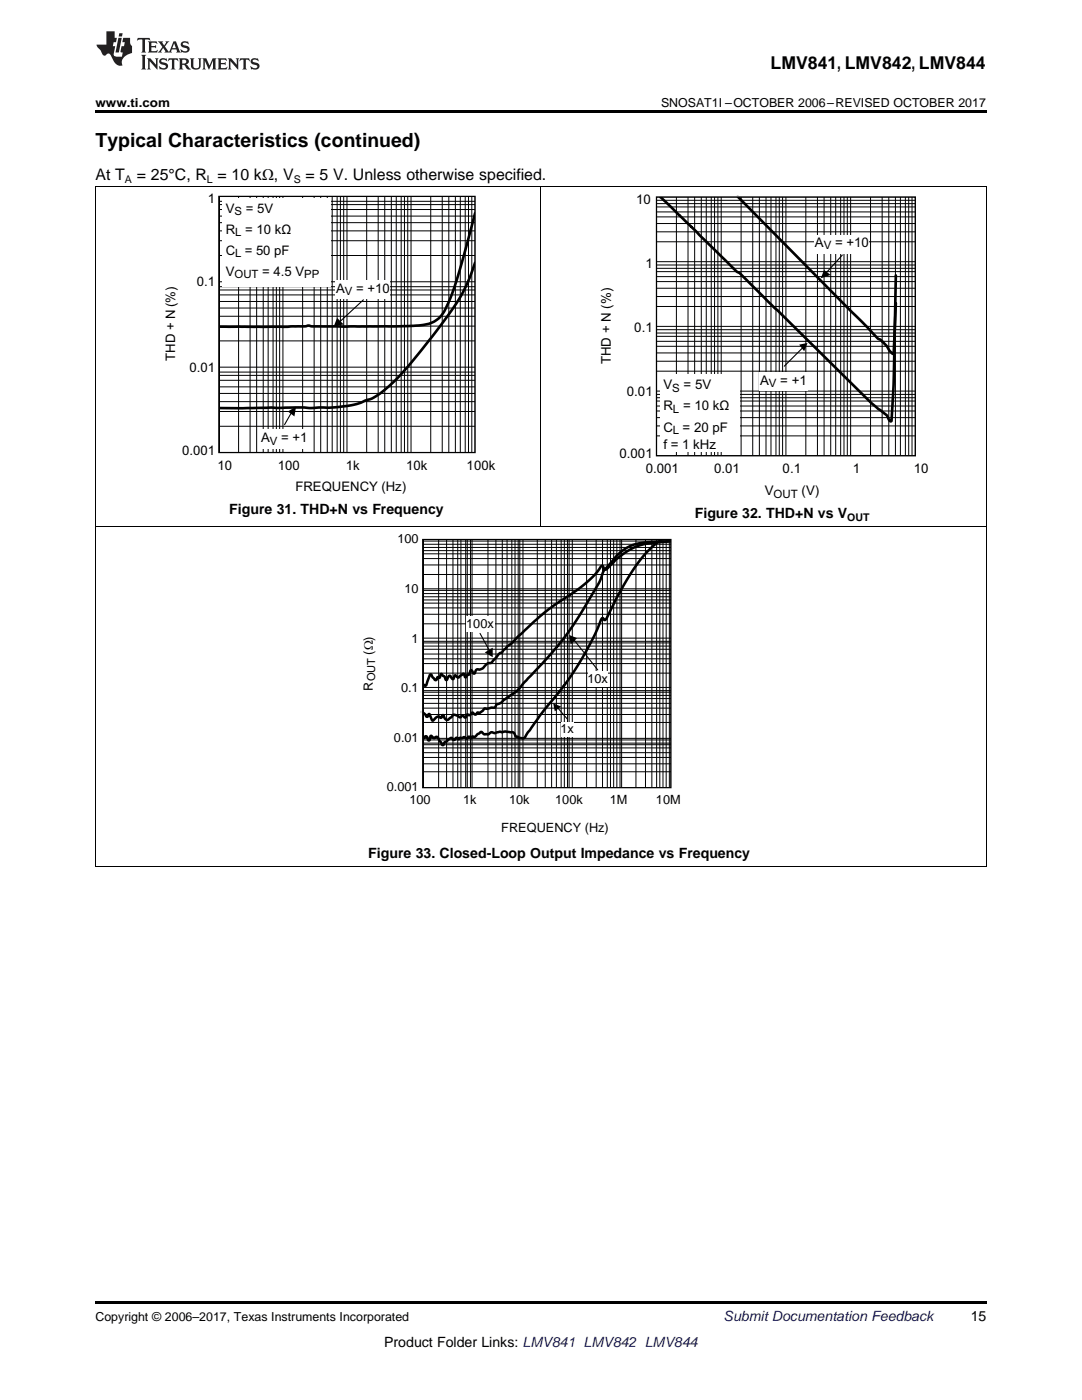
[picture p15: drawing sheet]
<svg xmlns="http://www.w3.org/2000/svg" width="216mm" height="279mm" viewBox="0 0 216 279" stroke-linecap="round" stroke-linejoin="round" font-family="sans-serif">
<defs><g id="words">
<text font-size="3.9" x="19" y="29.3">Typical Characteristics (continued)</text>
<text font-size="3.5" x="153.8" y="13.8">LMV841, LMV842, LMV844</text>
<g font-size="3.2">
<text x="19" y="36">At T</text>
<text x="27.3" y="36">= 25°C, R = 10 kΩ, V</text>
<text x="61" y="36">= 5 V. Unless otherwise specified.</text>
</g>
<g font-size="2.8">
<text x="45.8" y="102.6">Figure 31. THD+N vs Frequency</text>
<text x="138.6" y="103.4">Figure 32. THD+N vs V</text>
<text x="73.5" y="171.2">Figure 33. Closed-Loop Output Impedance vs Frequency</text>
<text x="193.7" y="263.6">15</text>
<text x="76.7" y="268.9">Product Folder Links: LMV841 LMV842 LMV844</text>
</g>
<text font-size="2.8" fill="#0000c8" x="144.4" y="263.6">Submit Documentation Feedback</text>
<g font-size="2.6">
<text x="41.4" y="40.5">1</text>
<text x="126.9" y="40.8">10</text>
<text x="45" y="42.4">V</text>
<text x="45" y="46.6">R</text>
<text x="48.9" y="46.6">= 10 kΩ</text>
<text x="49" y="42.4">= 5V</text>
<text x="45" y="50.8">C</text>
<text x="48.8" y="50.8">= 50 pF</text>
<text x="128.8" y="53.4">1</text>
<text x="162.6" y="49.3">A</text>
<text x="166.6" y="49.3">= +10</text>
<text x="39.3" y="57.2">0.1</text>
<text x="45" y="55">V</text>
<text x="52.3" y="55">= 4.5 V</text>
<text x="67.1" y="58.4">A</text>
<text x="71.1" y="58.4">= +10</text>
<text x="126.6" y="66.2">0.1</text>
<text x="35" y="72" transform="rotate(-90 35 72)">THD + N (%)</text>
<text x="37.8" y="74.1">0.01</text>
<text x="121.9" y="72.7" transform="rotate(-90 121.9 72.7)">THD + N (%)</text>
<text x="132.4" y="77.7">V</text>
<text x="136.4" y="77.7">= 5V</text>
<text x="151.7" y="76.7">A</text>
<text x="155.7" y="76.7">= +1</text>
<text x="125.1" y="79">0.01</text>
<text x="132.4" y="81.9">R</text>
<text x="136.3" y="81.9">= 10 kΩ</text>
<text x="52.1" y="88.3">A</text>
<text x="56.1" y="88.3">= +1</text>
<text x="132.4" y="86.1">C</text>
<text x="132.4" y="89.6">f = 1 kHz</text>
<text x="136.2" y="86.1">= 20 pF</text>
<text x="36.3" y="90.9">0.001</text>
<text x="43.4" y="93.7">10</text>
<text x="55.4" y="93.7">100</text>
<text x="69" y="93.7">1k</text>
<text x="81.1" y="93.7">10k</text>
<text x="93.1" y="93.7">100k</text>
<text x="123.6" y="91.4">0.001</text>
<text x="128.9" y="94.4">0.001</text>
<text x="142.5" y="94.4">0.01</text>
<text x="156.2" y="94.4">0.1</text>
<text x="170.2" y="94.4">1</text>
<text x="182.4" y="94.4">10</text>
<text x="59" y="98">FREQUENCY (Hz)</text>
<text x="152.6" y="98.9">V</text>
<text x="160" y="98.9">(V)</text>
</g>
<g font-size="2.5">
<text x="19" y="21.4">www.ti.com</text>
<text x="131.9" y="21.4">SNOSAT1I –OCTOBER 2006–REVISED OCTOBER 2017</text>
<text x="79.3" y="108.4">100</text>
<text x="80.7" y="118.3">10</text>
<text x="93" y="125.3">100x</text>
<text x="74.4" y="130.6" transform="rotate(-90 74.4 130.6)">(:)</text>
<text x="82.1" y="128.2">1</text>
<text x="74.4" y="137.8" transform="rotate(-90 74.4 137.8)">R</text>
<text x="117.2" y="136.3">10x</text>
<text x="80" y="138.1">0.1</text>
<text x="78.6" y="148.1">0.01</text>
<text x="111.8" y="146.4">1x</text>
<text x="77.2" y="158">0.001</text>
<text x="81.7" y="160.5">100</text>
<text x="92.4" y="160.5">1k</text>
<text x="101.6" y="160.5">10k</text>
<text x="110.8" y="160.5">100k</text>
<text x="121.7" y="160.5">1M</text>
<text x="130.9" y="160.5">10M</text>
<text x="100" y="166.1">FREQUENCY (Hz)</text>
<text x="19" y="263.6">Copyright © 2006–2017, Texas Instruments Incorporated</text>
</g>
<g font-size="2.3">
<text x="46.8" y="42.9">S</text>
<text x="46.9" y="47.1">L</text>
<text x="46.9" y="51.3">L</text>
<text x="164.4" y="49.8">V</text>
<text x="46.8" y="55.5">OUT</text>
<text x="60.7" y="55.5">PP</text>
<text x="68.8" y="58.9">V</text>
<text x="153.4" y="77.2">V</text>
<text x="134.1" y="78.2">S</text>
<text x="134.3" y="82.4">L</text>
<text x="53.8" y="88.8">V</text>
<text x="134.3" y="86.6">L</text>
<text x="154.4" y="99.3">OUT</text>
</g>
<text font-size="2.2" x="74.9" y="136" transform="rotate(-90 74.9 136)">OUT</text>
<g font-size="2.1">
<text x="24.9" y="36.6">A</text>
<text x="41.3" y="36.6">L</text>
<text x="58.6" y="36.6">S</text>
<text x="169.1" y="104">OUT</text>
</g>
</g></defs>
<path d="M19 172.9l.2 .1zM196.7 172.9l.1 .1zM19 259.7h177.8v.5h-177.8z" fill="#000"/>
<g fill="none" stroke="#000" stroke-width=".2">
<path d="M19.1 105.2v67.8M84.3 107.7h49.6v49.5h-49.6zM84.3 119.7h49.6M84.3 119.1h49.6M84.3 118.5h49.6M84.3 117.8h49.6M84.3 117.5h49.6M84.3 114.7h49.6M84.3 112.7h49.6M84.3 111.5h49.6M84.3 110.5h49.6M84.3 109.9h49.6"/>
<path d="M84.3 109.3h49.6M84.3 108.6h49.6M84.3 108h49.6M87.5 107.7v49.5M89.1 107.7v49.5M90.4 107.7v49.5M91.3 107.7v49.5M92 107.7v49.5M92.9 107.7v49.5M93.2 107.7v49.5M93.9 107.7v49.5M94.2 107.7v49.5"/>
<path d="M97.4 107.7v49.5M99 107.7v49.5M100.2 107.7v49.5M101.2 107.7v49.5M102.1 107.7v49.5M102.8 107.7v49.5M103.4 107.7v49.5M103.7 107.7v49.5M104.4 107.7v49.5M107.2 107.7v49.5M108.8 107.7v49.5M110.1 107.7v49.5"/>
<path d="M111 107.7v49.5M112 107.7v49.5M112.6 107.7v49.5M113.2 107.7v49.5M113.6 107.7v49.5M114.2 107.7v49.5M117.1 107.7v49.5M119 107.7v49.5M120.2 107.7v49.5M121.2 107.7v49.5M121.8 107.7v49.5M122.4 107.7v49.5"/>
<path d="M123.1 107.7v49.5M123.7 107.7v49.5M124 107.7v49.5M126.9 107.7v49.5M128.8 107.7v49.5M130.1 107.7v49.5M131 107.7v49.5M131.7 107.7v49.5M132.3 107.7v49.5M132.9 107.7v49.5M133.6 107.7v49.5M196.8 105.2v67.8"/>
<path d="M84.3 139.4h49.6M84.3 138.8h49.6M84.3 138.1h49.6M84.3 137.8h49.6M84.3 137.2h49.6M84.3 134.3h49.6M84.3 132.4h49.6M84.3 131.5h49.6M84.3 130.5h49.6M84.3 129.6h49.6M84.3 128.9h49.6M84.3 128.3h49.6"/>
<path d="M84.3 128h49.6M84.3 127.4h49.6M84.3 124.5h49.6M84.3 122.6h49.6M84.3 121.3h49.6M84.3 120.4h49.6M84.3 154h49.6M84.3 152.4h49.6M84.3 151.2h49.6M84.3 150.2h49.6M84.3 149.3h49.6M84.3 148.6h49.6"/>
<path d="M84.3 148.3h49.6M84.3 147.7h49.6M84.3 147.4h49.6M84.3 144.2h49.6M84.3 142.6h49.6M84.3 141.3h49.6M84.3 140.4h49.6M19 172.9h177.8"/>
</g>
<path d="M83.9 107h50.6v50.7h-50.6z" fill="none" stroke="#fff" stroke-width=".91"/>
<path d="M132.1 107.7l-1.4 .9-1.3 1.2-2.5 3.1-3 4.8-2.8 5.6a.4 .4 0 0 1-.2 .3 .4 .4 0 0 1-.4 0l-.1-.2a.86 .86 0 0 0-.7 1l-2 4.3-3.2 5.3-2.3 3.2-4.4 5.5-2.7 3.9a1.01 1.01 0 0 1-1.7 .5l-.5-.1-.3-.7-.4-.2-2.4-.1-1.2 .3a.93 .93 0 0 0-1.2 .3l-.4-.1a.7 .7 0 0 1-.8-.4h-.2l-.7 .4a.76 .76 0 0 1-.9 .5h-.2l-.2 .3-.5-.3a.41 .41 0 0 1-.4 .4 .41 .41 0 0 1-.4-.3l-.5 .2a.36 .36 0 0 0-.4-.1 .36 .36 0 0 0-.2 .3l-.5-.3-.2 .3a.3 .3 0 0 1-.6 .1l-.2-.3h-.2l-1.2 .8-.2 .6h-.2l-1-1.6h-.3a.47 .47 0 0 1-.5 .2 .47 .47 0 0 1-.4-.4l-.2 .1-.3 .8-.2-.2-.3-.6h-.3l-.3 .4M133.8 108l-5.4 .3-2.3 .5-1.2 .6-1.1 .9-2.1 2.2a4.8 4.8 0 0 0-1.8 3.1l-3.1 5.3-2.4 3.8-1.8 2.6-2.5 3-7.1 7.7-2.5 1.7-.5 .5-.9 .3-.3 .7-1.6 .2a.63 .63 0 0 0-.9 .4 .86 .86 0 0 1-1 .4l-.2 .3a.51 .51 0 0 1-.7-.3l-.3 .1a.54 .54 0 0 1-.9 .3l-.2 .5h-.4a.33 .33 0 0 0-.3-.3 .33 .33 0 0 0-.3 .2 .44 .44 0 0 1-.7-.1 .79 .79 0 0 0-1.2 .2l-.3 .2a.59 .59 0 0 1-.6 .4 .59 .59 0 0 1-.6-.5l-.2-.5-.4 .5-.2-.1a.9 .9 0 0 0-1.2 .6l-.2 .1a1.62 1.62 0 0 1-.7-1.3h-.2l-.1 .5h-.3l-.3-.4-.6-.5M133.8 108l-4.7 .5-2.2 .6-1.3 .6-1.5 1-1.1 .9-1.4 1.4a.98 .98 0 0 1-1 .6l-.3-.6h-.4l-1.2 1.7-2.2 2-8 5.7-5 4.5-1.3 1.4-1 .7-1.1 1.2-.5 .2-1 1.2a1.32 1.32 0 0 1-1.4 .8 2.67 2.67 0 0 1-1.7 1.2l-.5 .1-.3 .7h-.2l-.3-.5-.3-.1-.3 .7-.4 .2-.3 .5-.1-.1-.2-.6h-.2l-.9 .7-.7-.4-.3 .7a.67 .67 0 0 1-.6-.6h-.3l-.4 .8h-.2l-.3-.7-.7-.5-.2 .7-.5-.1-.2 .6h-.3l-.7-1.1h-.2l-.9 2.2-.2 .1-.3-.3" fill="none" stroke="#000" stroke-width=".51"/>
<path d="M84.3 107.7v49.5h49.6v-49.5zM84 107h50.5v50.5h-50.5z" fill-rule="evenodd" fill="#fff"/>
<path d="M84.3 107.7h49.6v49.5h-49.6z" fill="none" stroke="#000" stroke-width=".24"/>
<path d="M114.5 127.7l4.8 6" fill="none" stroke="#000" stroke-width=".21"/>
<path d="M113.6 126.7l1.5 .7-1.2 1.2z" fill="#000"/>
<path d="M117.4 134h3.8v3.2h-3.8z" fill-rule="evenodd" fill="#fff"/>
<path d="M95.8 126.4l1.9 3.5" fill="none" stroke="#000" stroke-width=".21"/>
<path d="M96.7 130.2l1.6-.9v1.9z" fill="#000"/>
<path d="M92.9 122.9h5.7v3.2h-5.7z" fill-rule="evenodd" fill="#fff"/>
<path d="M111.3 141.3l1.9 2.2" fill="none" stroke="#000" stroke-width=".21"/>
<path d="M110.4 140.4l1.6 .6-1.3 1z" fill="#000"/>
<path d="M112 144.2h2.5v2.8h-2.5z" fill-rule="evenodd" fill="#fff"/>
<g fill="none" stroke="#000" stroke-width=".2">
<path d="M19.1 37.2v68M107.9 37.2v68M131 39.3h51.6v51.7h-51.6zM131 40h51.6M135 39.3v51.7M137.3 39.3v51.7M138.6 39.3v51.7M139.9 39.3v51.7M140.9 39.3v51.7M141.9 39.3v51.7M142.6 39.3v51.7M143.2 39.3v51.7"/>
<path d="M143.9 39.3v51.7M147.9 39.3v51.7M150.2 39.3v51.7M151.5 39.3v51.7M152.8 39.3v51.7M153.8 39.3v51.7M154.8 39.3v51.7M155.5 39.3v51.7M156.2 39.3v51.7M156.8 39.3v51.7M160.8 39.3v51.7M163.1 39.3v51.7"/>
<path d="M164.4 39.3v51.7M165.8 39.3v51.7M166.8 39.3v51.7M167.7 39.3v51.7M168.4 39.3v51.7M169.1 39.3v51.7M169.7 39.3v51.7M173.7 39.3v51.7M176 39.3v51.7M177.3 39.3v51.7M178.7 39.3v51.7M179.7 39.3v51.7"/>
<path d="M180.7 39.3v51.7M181.3 39.3v51.7M182 39.3v51.7M196.8 37.2v68M131 59.2h51.6M131 57.5h51.6M131 56.2h51.6M131 55.2h51.6M131 54.2h51.6M131 53.5h51.6M131 52.9h51.6M131 52.2h51.6"/>
<path d="M131 48.3h51.6M131 46.3h51.6M131 44.6h51.6M131 43.3h51.6M131 42.3h51.6M131 41.3h51.6M131 40.6h51.6M131 79.4h51.6M131 78.7h51.6M131 78.1h51.6M131 74.1h51.6M131 72.1h51.6"/>
<path d="M131 70.4h51.6M131 69.1h51.6M131 68.1h51.6M131 67.1h51.6M131 66.5h51.6M131 65.8h51.6M131 65.1h51.6M131 61.2h51.6M131 87h51.6M131 85h51.6M131 83.3h51.6M131 82h51.6"/>
<path d="M131 81h51.6M131 80h51.6M19 105.1h177.8"/>
</g>
<path d="M130.5 38.6h52.8v52.8h-52.8z" fill="none" stroke="#fff" stroke-width=".95"/>
<path d="M131.8 39.4l15.1 14.7 .8 .5 26 25.7 3.2 2.6 .5 .9 .4 .3 .1-.1 .4-7.8 .5-21.2M147.2 39.2l27.9 28.3 .7 .4 1.1 1.1 .6 1 .7 .6 .1-.1 .5-10" fill="none" stroke="#000" stroke-width=".53"/>
<path d="M160.1 69.4l-3.6 3.7" fill="none" stroke="#000" stroke-width=".22"/>
<path d="M159.5 68.8l1.6-.4-.6 1.7z" fill="#000"/>
<path d="M151.5 74.4h9.6v3.7h-9.6z" fill-rule="evenodd" fill="#fff"/>
<path d="M168.1 50.9l-3.3 3.6" fill="none" stroke="#000" stroke-width=".22"/>
<path d="M164.4 53.9l1.4 1-2 .6z" fill="#000"/>
<g fill="#fff">
<path d="M162.4 46.9h11v3.7h-11z" fill-rule="evenodd"/>
<path d="M131 39.3v51.7h51.6v-51.7zM130.3 39h53v52.6h-53z" fill-rule="evenodd"/>
</g>
<path d="M131 39.3h51.6v51.7h-51.6z" fill="none" stroke="#000" stroke-width=".25"/>
<path d="M131.7 74.7h15.8v15.6h-15.8z" fill-rule="evenodd" fill="#fff"/>
<path d="M43.2 38.5h52.2v52.3h-52.2z" fill="none" stroke="#fff" stroke-width=".94"/>
<g fill="none" stroke="#000" stroke-width=".2">
<path d="M43.7 39.2h51.1v51.1h-51.1zM47.6 39.2v51.1M49.9 39.2v51.1M51.2 39.2v51.1M52.5 39.2v51.1M53.5 39.2v51.1M54.5 39.2v51.1M55.1 39.2v51.1M55.8 39.2v51.1M56.5 39.2v51.1M60.4 39.2v51.1M62.7 39.2v51.1"/>
<path d="M64 39.2v51.1M65.3 39.2v51.1M66.3 39.2v51.1M67.3 39.2v51.1M67.9 39.2v51.1M68.6 39.2v51.1M69.2 39.2v51.1M73.2 39.2v51.1M75.5 39.2v51.1M76.8 39.2v51.1M78.1 39.2v51.1M79.1 39.2v51.1"/>
<path d="M80 39.2v51.1M80.7 39.2v51.1M81.4 39.2v51.1M82 39.2v51.1M85.9 39.2v51.1M88.2 39.2v51.1M89.6 39.2v51.1M90.9 39.2v51.1M91.8 39.2v51.1M92.8 39.2v51.1M93.5 39.2v51.1M94.1 39.2v51.1"/>
<path d="M43.7 58.9h51.1M43.7 57.9h51.1M43.7 57.2h51.1M43.7 56.2h51.1M43.7 51h51.1M43.7 48h51.1M43.7 46.1h51.1M43.7 44.4h51.1M43.7 43.1h51.1M43.7 41.8h51.1M43.7 40.8h51.1M43.7 40.2h51.1"/>
<path d="M43.7 78.5h51.1M43.7 77.2h51.1M43.7 75.9h51.1M43.7 74.9h51.1M43.7 74.3h51.1M43.7 73.3h51.1M43.7 68h51.1M43.7 65.1h51.1M43.7 63.1h51.1M43.7 61.5h51.1M43.7 60.2h51.1M43.7 85.1h51.1"/>
<path d="M43.7 82.1h51.1M43.7 80.2h51.1"/>
</g>
<path d="M94.8 42.6l-2.9 10.8-2 6a9.1 9.1 0 0 1-2.7 4.4 10.6 10.6 0 0 1-5.8 1.3l-12.6 .1-6.5-.1-.8-.1-.7 .1-3.6 .1h-13.5M94.8 52.4l-1.1 3-1.1 2.4-1.1 2.1-1.7 2.4-3.3 4.5-4.7 5.9-2.6 2.9-2.1 2a10.9 10.9 0 0 1-4.6 2.5 23.4 23.4 0 0 1-8.7 1.2l-1.9 .1-2.6-.1-15.6 .1" fill="none" stroke="#000" stroke-width=".52"/>
<path d="M58.1 82.5l-1.3 2.2" fill="none" stroke="#000" stroke-width=".22"/>
<path d="M57.4 82.1l1.7-1-.4 2z" fill="#000"/>
<path d="M52.2 85.7h9.2v4h-9.2z" fill-rule="evenodd" fill="#fff"/>
<path d="M72.5 59.8l-4.6 4.3" fill="none" stroke="#000" stroke-width=".22"/>
<path d="M67.3 63.4l1.3 1.4-2 .3z" fill="#000"/>
<g fill="#fff">
<path d="M66.9 55.9h10.9v3.6h-10.9z" fill-rule="evenodd"/>
<path d="M43.7 39.2v51.1h51.1v-51.1zM43 38.9h52.5v52.1h-52.5z" fill-rule="evenodd"/>
</g>
<path d="M43.7 39.2h51.1v51.1h-51.1z" fill="none" stroke="#000" stroke-width=".25"/>
<path d="M44.3 39.5h21.7v17.7h-21.7z" fill-rule="evenodd" fill="#fff"/>
<path d="M19 37.2h177.8" fill="none" stroke="#000" stroke-width=".2"/>
<path d="M19 22h177.8v.5h-177.8z" fill="#000"/>
<g fill="#231f20">
<path d="M27.5 7.6l-.1 .5 .4-.2h.6v.1v2.1l-.2 .4h1l-.3-.4v-2.1l.1-.1h.5l.5 .2-.2-.5zM29.5 8.3l.2 .3v1.5l-.2 .4h1.8l.2-.6a1.04 1.04 0 0 1-1.3 .2v-.7h.6l.3 .2v-.6l-.3 .2h-.6v-.6l.8-.1 .4 .3-.2-.5zM31.5 8.3l.9 1.1-.9 1.1h.8l-.2-.2 .5-.7 .4 .7-.2 .2h1.5l-.1-.2 .1-.4h.9l.1 .4-.2 .2h1l-.3-.3-.7-1.9h-.5l-.9 2-.8-1 .9-1h-.8l.1 .3-.3 .5-.4-.6 .2-.2zM34.7 8.6l.4 1h-.7zM36.3 8.4a.63 .63 0 0 0-.2 .7 .63 .63 0 0 0 .6 .4l.6 .2 .1 .2a.75 .75 0 0 1-.7 .4 .75 .75 0 0 1-.6-.5l.1 .7 .1-.1a1.11 1.11 0 0 0 1.5-.6 1.13 1.13 0 0 0-1.2-.8l-.1-.4a1.04 1.04 0 0 1 1.2 .2l-.2-.5-.1 .1-.5-.2zM28.2 10.9l.2 .4v2.2l-.2 .4h1l-.3-.4v-2.2l.3-.4zM29.3 11.6l.3 .4v1.5l-.3 .4h.8l-.2-.4v-1.3l1.5 1.7v-1.9l.2-.4h-.7l.2 .4v.9l-1.1-1.3zM32 11.8a.62 .62 0 0 0-.2 .7 .62 .62 0 0 0 .6 .4l.6 .1 .1 .3a.76 .76 0 0 1-.7 .3 .76 .76 0 0 1-.6-.4l.1 .7 .1-.1a1.11 1.11 0 0 0 1.5-.6 1.13 1.13 0 0 0-1.2-.8l-.1-.4a1.04 1.04 0 0 1 1.2 .2l-.2-.6-.1 .1-.5-.1zM33.7 11.6l-.2 .6a.61 .61 0 0 1 .8-.3v1.6l-.2 .4h.9l-.2-.4v-1.6a.63 .63 0 0 1 .8 .3l-.2-.6zM35.6 11.6l.3 .4v1.5l-.3 .4h1l-.2-.2v-.8l.5 .2a.76 .76 0 0 0 1.2 .7l-1-1a.58 .58 0 0 0 .6-.5 .58 .58 0 0 0-.5-.6zM36.4 11.9h.1a.45 .45 0 0 1 .5 .1 .45 .45 0 0 1 .1 .5l-.7 .2zM37.9 11.6l.2 .2a2.17 2.17 0 0 0 .3 1.9 .99 .99 0 0 0 1.6-.6v-1.1l.2-.4h-.7l.2 .2a1.92 1.92 0 0 1-.2 1.8 .6 .6 0 0 1-.9-.5v-1.1l.2-.4zM40.4 11.6l.2 .4v1.5l-.2 .4h.7l-.2-.4v-1.4l.8 1.8 .8-1.8v1.4l-.2 .4h.9l-.2-.4v-1.5l.2-.4h-.8l-.6 1.5-.6-1.5zM43.4 11.6l.2 .4v1.5l-.2 .4h1.8l.2-.6a1.04 1.04 0 0 1-1.3 .1v-.6h.5l.4 .2v-.6l-.4 .2h-.5v-.7h.8l.3 .3-.1-.6zM45.5 11.6l.2 .4v1.5l-.2 .4h.7l-.2-.4v-1.3l1.5 1.7v-1.9l.2-.4h-.7l.2 .4v.9l-1.1-1.3zM47.9 11.6l-.1 .6a.61 .61 0 0 1 .8-.3v1.6l-.3 .4h1l-.3-.4 .1-1.6a.63 .63 0 0 1 .7 .3l-.1-.6zM50.2 11.8a.62 .62 0 0 0-.2 .7 .62 .62 0 0 0 .6 .4l.6 .1 .2 .3a.76 .76 0 0 1-.8 .3 .76 .76 0 0 1-.6-.4l.1 .7 .2-.1a1.11 1.11 0 0 0 1.5-.6 1.13 1.13 0 0 0-1.3-.8l-.1-.4a1.04 1.04 0 0 1 1.2 .2l-.1-.6-.2 .1-.5-.1z"/>
<path d="M21.2 6.3v2.6h-1.9l.1 .4 .7 .9a.91 .91 0 0 0 1 .8 .56 .56 0 0 1 .5-.3 .56 .56 0 0 1 .5 .3l.4 .8a1.53 1.53 0 0 0 1.9 1.2 1.54 1.54 0 0 1 1-2.1l.9-.3v-1.4a1.52 1.52 0 0 1-.3-1.6h-1.4l-.2 .8h.5l-.2 .8h-.4l-.2 1v.2l.4 .1-.2 .8a1.93 1.93 0 0 1-1.6-.3l.3-1.8h-.5l.2-.8h.4l.2-.8h-.4v-1.3zM23.6 7.6l-.6 2.9h.7l.6-2.9zM23.8 6.6l-.1 .7h.6l.2-.7z"/>
</g>
<use href="#words"/>
</svg>
